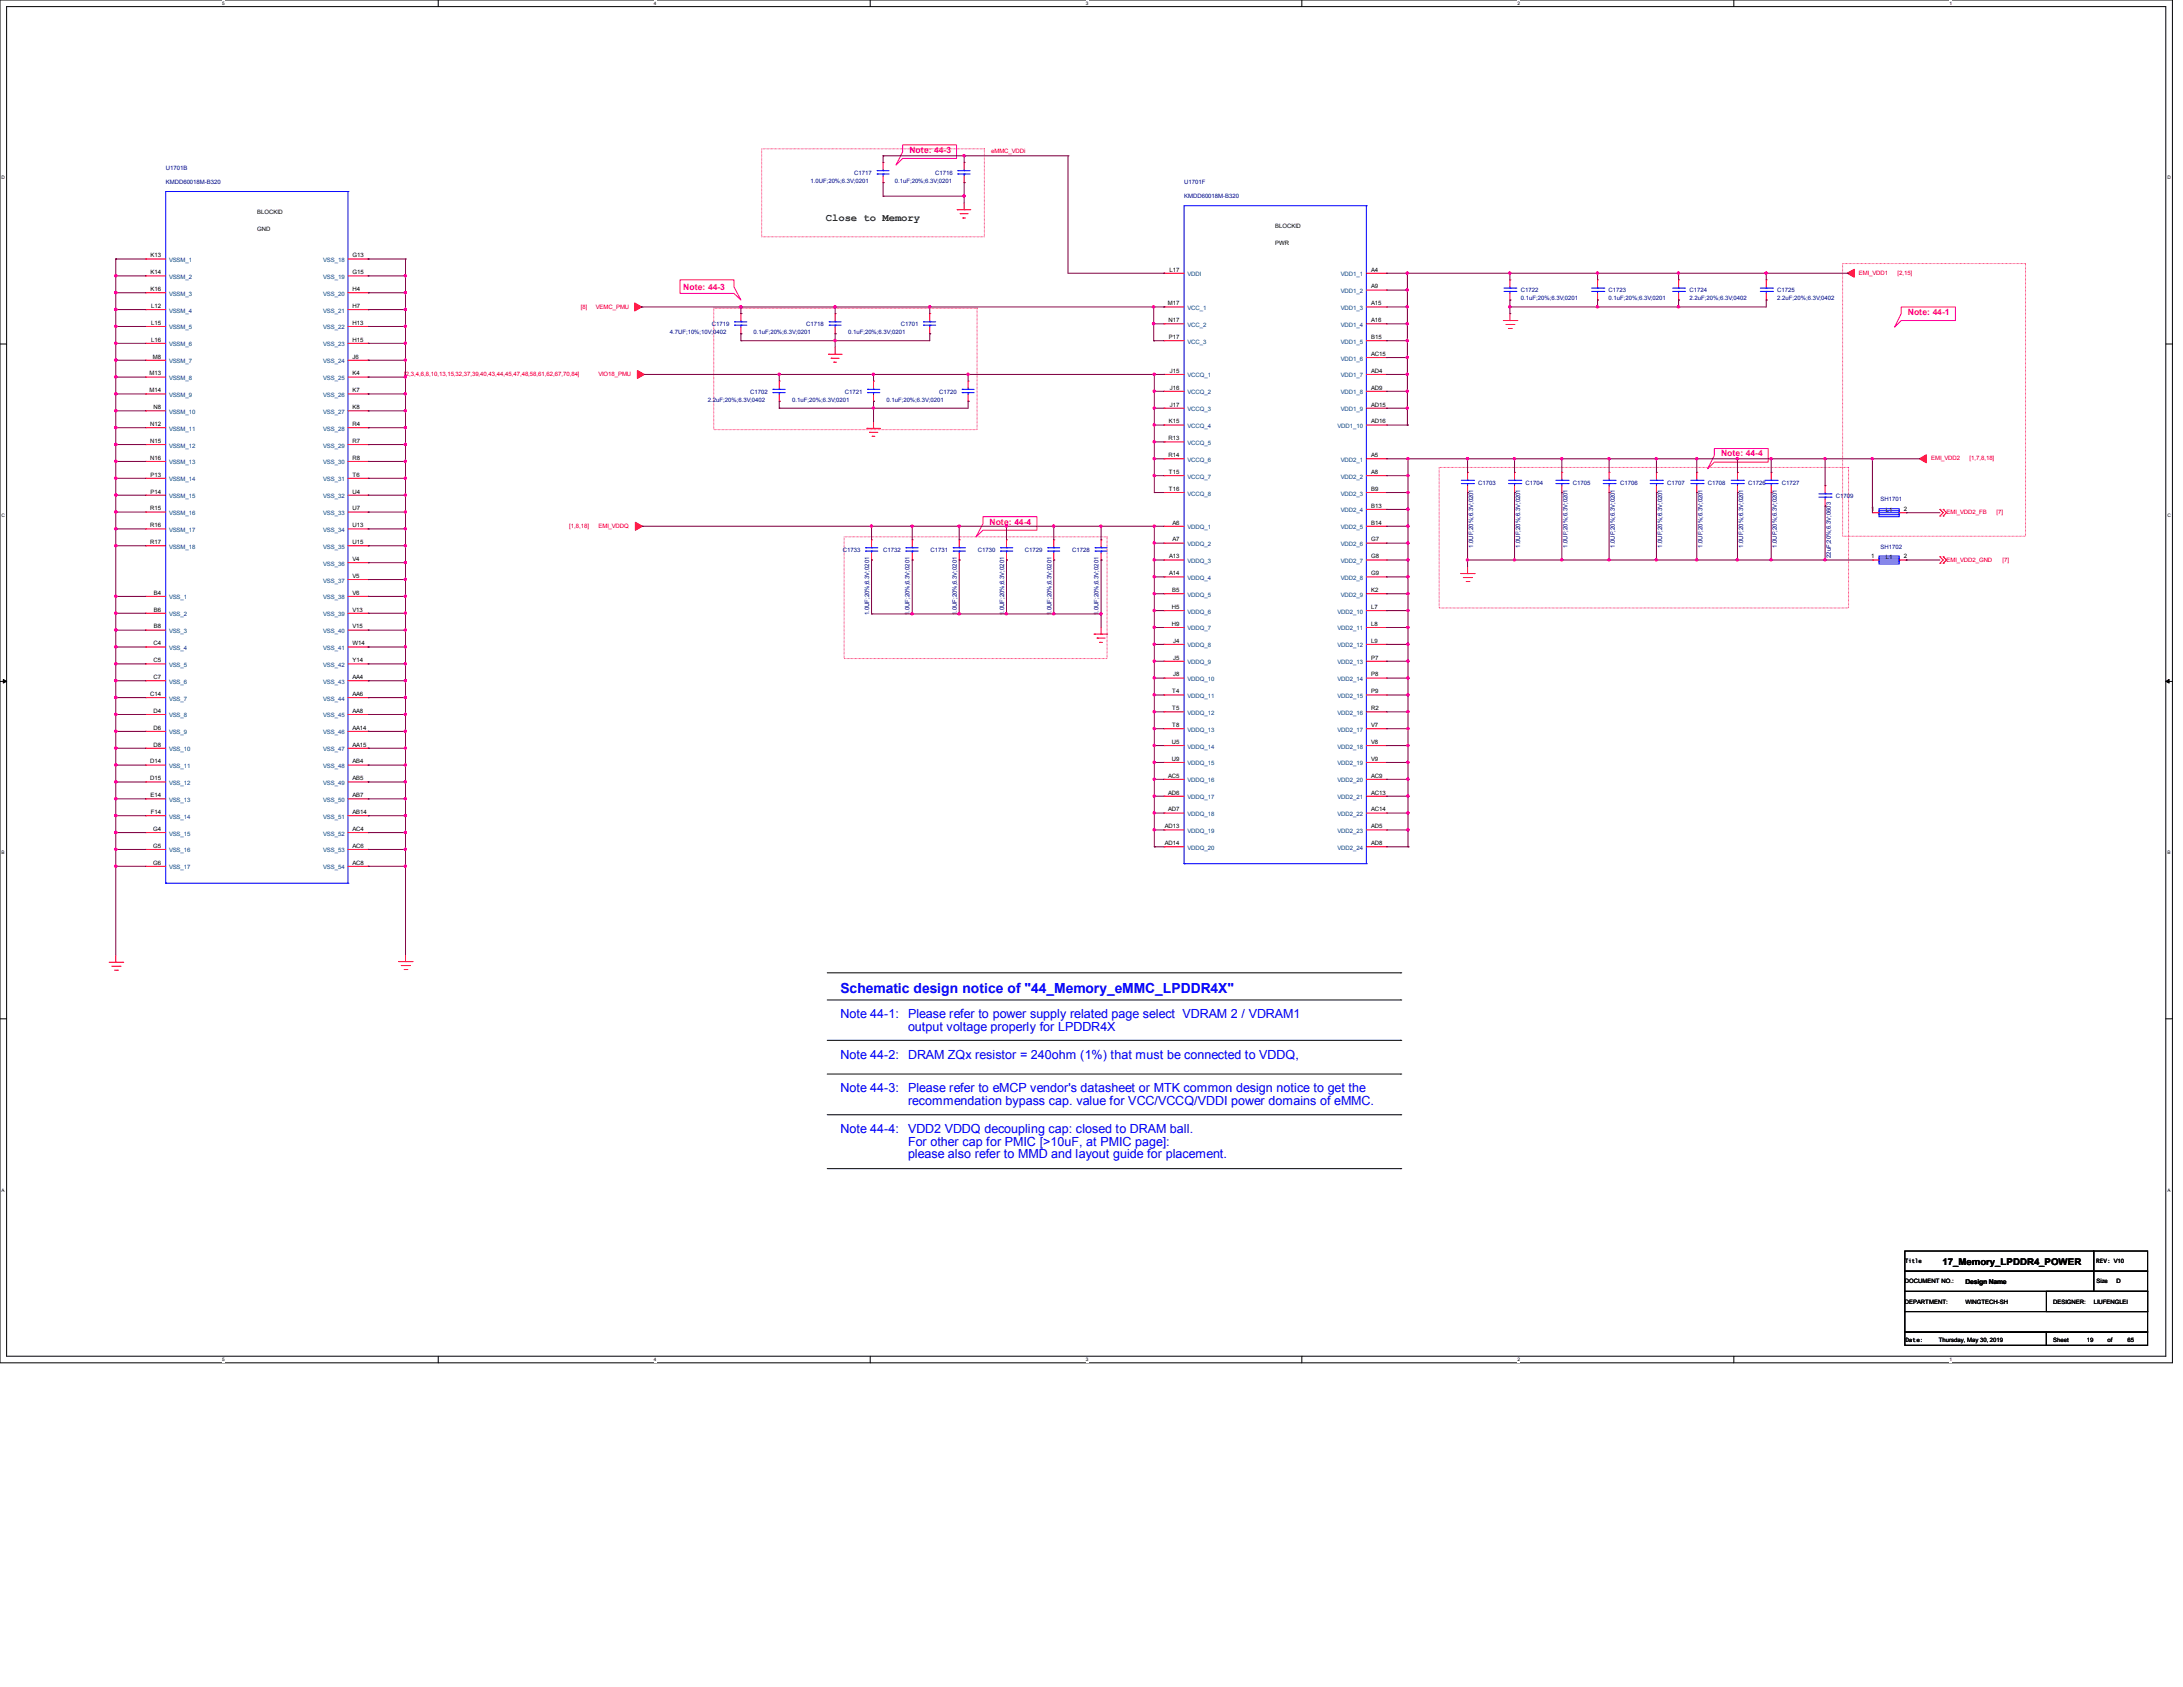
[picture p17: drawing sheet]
<svg xmlns="http://www.w3.org/2000/svg" width="279mm" height="216mm" viewBox="0 0 279 216" stroke-linecap="round" stroke-linejoin="round" font-family="sans-serif">
<defs><g id="words">
<text font-size="1.8" fill="#00f" x="107.6" y="127">Schematic design notice of &quot;44_Memory_eMMC_LPDDR4X&quot;</text>
<g font-size="1.6" fill="#00f">
<text x="107.6" y="130.3">Note 44-1:</text>
<text x="116.2" y="131.9">output voltage properly for LPDDR4X</text>
<text x="116.2" y="130.3">Please refer to power supply related page select VDRAM 2 / VDRAM1</text>
<text x="107.6" y="135.5">Note 44-2:</text>
<text x="116.2" y="135.5">DRAM ZQx resistor = 240ohm (1%) that must be connected to VDDQ,</text>
<text x="107.6" y="139.8">Note 44-3:</text>
<text x="116.2" y="139.8">Please refer to eMCP vendor's datasheet or MTK common design notice to get the</text>
<text x="116.2" y="141.4">recommendation bypass cap. value for VCC/VCCQ/VDDI power domains of eMMC.</text>
<text x="107.6" y="144.9">Note 44-4:</text>
<text x="116.2" y="144.9">VDD2 VDDQ decoupling cap: closed to DRAM ball.</text>
<text x="116.2" y="146.6">For other cap for PMIC [&gt;10uF, at PMIC page]:</text>
<text x="116.2" y="148.3">please also refer to MMD and layout guide for placement.</text>
</g>
<text font-size="1.4" fill="#008000" x="105.7" y="28.3">Close to Memory</text>
<text font-size="1.2" x="248.6" y="161.9">17_Memory_LPDDR4_POWER</text>
<g font-size="1.1" fill="#ff0080">
<text x="116.4" y="19.6">Note: 44-3</text>
<text x="87.4" y="37.2">Note: 44-3</text>
<text x="244.2" y="40.3">Note: 44-1</text>
<text x="220.3" y="58.4">Note: 44-4</text>
<text x="126.6" y="67.1">Note: 44-4</text>
</g>
<g font-size=".8" fill="#000080">
<text x="21.2" y="21.8">U1701B</text>
<text x="21.2" y="23.5">KMDD60018M-B320</text>
<text x="103.7" y="23.4">1.0UF;20%;6.3V;0201</text>
<text x="109.3" y="22.4">C1717</text>
<text x="114.5" y="23.4">0.1uF;20%;6.3V;0201</text>
<text x="119.7" y="22.4">C1716</text>
<text x="151.6" y="23.6">U1701F</text>
<text x="151.6" y="25.3">KMDD60018M-B320</text>
<text x="91.1" y="41.7">C1719</text>
<text x="103.2" y="41.7">C1718</text>
<text x="115.3" y="41.7">C1701</text>
<text x="194.7" y="37.4">C1722</text>
<text x="194.7" y="38.4">0.1uF;20%;6.3V;0201</text>
<text x="205.9" y="37.4">C1723</text>
<text x="205.9" y="38.4">0.1uF;20%;6.3V;0201</text>
<text x="216.3" y="37.4">C1724</text>
<text x="216.3" y="38.4">2.2uF;20%;6.3V;0402</text>
<text x="227.5" y="37.4">C1725</text>
<text x="227.5" y="38.4">2.2uF;20%;6.3V;0402</text>
<text x="85.7" y="42.8">4.7UF;10%;10V;0402</text>
<text x="96.4" y="42.8">0.1uF;20%;6.3V;0201</text>
<text x="108.5" y="42.8">0.1uF;20%;6.3V;0201</text>
<text x="90.6" y="51.4">2.2uF;20%;6.3V;0402</text>
<text x="96" y="50.4">C1702</text>
<text x="101.4" y="51.4">0.1uF;20%;6.3V;0201</text>
<text x="108.1" y="50.4">C1721</text>
<text x="113.5" y="51.4">0.1uF;20%;6.3V;0201</text>
<text x="120.2" y="50.4">C1720</text>
<text x="189.2" y="62">C1703</text>
<text x="195.3" y="62">C1704</text>
<text x="201.3" y="62">C1705</text>
<text x="207.4" y="62">C1706</text>
<text x="213.4" y="62">C1707</text>
<text x="218.6" y="62">C1708</text>
<text x="223.7" y="62">C1726</text>
<text x="228.1" y="62">C1727</text>
<text x="235" y="63.8">C1709</text>
<text x="240.7" y="64.2">SH1701</text>
<text x="107.9" y="70.7">C1733</text>
<text x="113" y="70.7">C1732</text>
<text x="119.1" y="70.7">C1731</text>
<text x="125.1" y="70.7">C1730</text>
<text x="131.2" y="70.7">C1729</text>
<text x="137.2" y="70.7">C1728</text>
<text x="188.6" y="70.1" transform="rotate(-90 188.6 70.1)">1.0UF;20%;6.3V;0201</text>
<text x="194.6" y="70.1" transform="rotate(-90 194.6 70.1)">1.0UF;20%;6.3V;0201</text>
<text x="200.6" y="70.1" transform="rotate(-90 200.6 70.1)">1.0UF;20%;6.3V;0201</text>
<text x="206.7" y="70.1" transform="rotate(-90 206.7 70.1)">1.0UF;20%;6.3V;0201</text>
<text x="212.7" y="70.1" transform="rotate(-90 212.7 70.1)">1.0UF;20%;6.3V;0201</text>
<text x="217.9" y="70.1" transform="rotate(-90 217.9 70.1)">1.0UF;20%;6.3V;0201</text>
<text x="223.1" y="70.1" transform="rotate(-90 223.1 70.1)">1.0UF;20%;6.3V;0201</text>
<text x="227.4" y="70.1" transform="rotate(-90 227.4 70.1)">1.0UF;20%;6.3V;0201</text>
<text x="234.3" y="71.4" transform="rotate(-90 234.3 71.4)">22uF;20%;6.3V;0603</text>
<text x="240.7" y="70.2">SH1702</text>
<text x="111.3" y="78.7" transform="rotate(-90 111.3 78.7)">1.0UF;20%;6.3V;0201</text>
<text x="116.4" y="78.7" transform="rotate(-90 116.4 78.7)">1.0UF;20%;6.3V;0201</text>
<text x="122.5" y="78.7" transform="rotate(-90 122.5 78.7)">1.0UF;20%;6.3V;0201</text>
<text x="128.5" y="78.7" transform="rotate(-90 128.5 78.7)">1.0UF;20%;6.3V;0201</text>
<text x="134.6" y="78.7" transform="rotate(-90 134.6 78.7)">1.0UF;20%;6.3V;0201</text>
<text x="140.6" y="78.7" transform="rotate(-90 140.6 78.7)">1.0UF;20%;6.3V;0201</text>
</g>
<g font-size=".8" fill="#f00">
<text x="126.8" y="19.6">eMMC_VDDi</text>
<text x="237.9" y="35.2">EMI_VDD1</text>
<text x="242.8" y="35.2">[2,15]</text>
<text x="74.3" y="39.5">[8]</text>
<text x="76.2" y="39.5">VEMC_PMU</text>
<text x="51.7" y="48.1">[2,3,4,6,8,10,13,15,32,37,39,40,43,44,45,47,48,58,61,62,67,70,84]</text>
<text x="76.6" y="48.1">VIO18_PMU</text>
<text x="247.2" y="58.9">EMI_VDD2</text>
<text x="252.1" y="58.9">[1,7,8,18]</text>
<text x="249.1" y="65.8">EMI_VDD2_FB</text>
<text x="255.5" y="65.8">[7]</text>
<text x="72.9" y="67.6">[1,8,18]</text>
<text x="76.6" y="67.6">EMI_VDDQ</text>
<text x="249.1" y="71.9">EMI_VDD2_GND</text>
<text x="256.3" y="71.9">[7]</text>
</g>
<g font-size=".8">
<text x="32.9" y="29.5">GND</text>
<text x="32.9" y="27.4">BLOCKID</text>
<text x="163.2" y="29.2">BLOCKID</text>
<text x="19.3" y="32.9">K13</text>
<text x="19.3" y="35.1">K14</text>
<text x="45.1" y="32.9">G13</text>
<text x="45.1" y="35.1">G15</text>
<text x="149.7" y="34.8">L17</text>
<text x="163.2" y="31.4">PWR</text>
<text x="175.5" y="34.8">A4</text>
<text x="19.3" y="37.3">K16</text>
<text x="19.3" y="39.4">L12</text>
<text x="19.3" y="41.6">L15</text>
<text x="45.1" y="37.3">H4</text>
<text x="45.1" y="39.4">H7</text>
<text x="45.1" y="41.6">H13</text>
<text x="149.5" y="39.1">M17</text>
<text x="149.6" y="41.2">N17</text>
<text x="175.5" y="36.9">A9</text>
<text x="175.5" y="39.1">A15</text>
<text x="175.5" y="41.2">A16</text>
<text x="19.3" y="43.7">L16</text>
<text x="19.6" y="45.9">M8</text>
<text x="45.1" y="43.7">H15</text>
<text x="45.1" y="45.9">J6</text>
<text x="149.6" y="43.4">P17</text>
<text x="149.7" y="47.7">J15</text>
<text x="175.5" y="43.4">B15</text>
<text x="175.5" y="45.6">AC15</text>
<text x="175.5" y="47.7">AD4</text>
<text x="19.1" y="48">M13</text>
<text x="19.1" y="50.2">M14</text>
<text x="19.6" y="52.4">N8</text>
<text x="45.1" y="48">K4</text>
<text x="45.1" y="50.2">K7</text>
<text x="45.1" y="52.4">K8</text>
<text x="149.7" y="49.9">J16</text>
<text x="149.7" y="52">J17</text>
<text x="175.5" y="49.9">AD9</text>
<text x="175.5" y="52">AD15</text>
<text x="19.2" y="54.5">N12</text>
<text x="19.2" y="56.7">N15</text>
<text x="19.2" y="58.8">N16</text>
<text x="45.1" y="54.5">R4</text>
<text x="45.1" y="56.7">R7</text>
<text x="45.1" y="58.8">R8</text>
<text x="149.6" y="56.3">R13</text>
<text x="149.6" y="58.5">R14</text>
<text x="149.6" y="54.2">K15</text>
<text x="175.5" y="54.2">AD16</text>
<text x="175.5" y="58.5">A5</text>
<text x="19.2" y="65.3">R15</text>
<text x="19.3" y="61">P13</text>
<text x="19.3" y="63.2">P14</text>
<text x="45.1" y="61">T6</text>
<text x="45.1" y="63.2">U4</text>
<text x="45.1" y="65.3">U7</text>
<text x="149.6" y="60.7">T15</text>
<text x="149.6" y="62.8">T16</text>
<text x="175.5" y="60.7">A8</text>
<text x="175.5" y="62.8">B9</text>
<text x="175.5" y="65">B13</text>
<text x="239.5" y="65.4">1</text>
<text x="241.4" y="65.5">L1</text>
<text x="243.7" y="65.4">2</text>
<text x="19.2" y="67.5">R16</text>
<text x="19.2" y="69.6">R17</text>
<text x="45.1" y="67.5">U13</text>
<text x="45.1" y="69.6">U15</text>
<text x="45.1" y="71.8">V4</text>
<text x="149.7" y="71.5">A13</text>
<text x="150.1" y="67.1">A6</text>
<text x="150.1" y="69.3">A7</text>
<text x="175.5" y="67.1">B14</text>
<text x="175.5" y="69.3">G7</text>
<text x="175.5" y="71.5">G8</text>
<text x="239.5" y="71.5">1</text>
<text x="241.4" y="71.5">L1</text>
<text x="243.7" y="71.5">2</text>
<text x="19.7" y="76.1">B4</text>
<text x="45.1" y="74">V5</text>
<text x="45.1" y="76.1">V6</text>
<text x="149.7" y="73.6">A14</text>
<text x="150" y="77.9">H5</text>
<text x="150" y="75.8">B5</text>
<text x="175.5" y="73.6">G9</text>
<text x="175.5" y="75.8">K2</text>
<text x="175.5" y="77.9">L7</text>
<text x="19.6" y="82.6">C4</text>
<text x="19.7" y="78.3">B6</text>
<text x="19.7" y="80.4">B8</text>
<text x="45.1" y="78.3">V13</text>
<text x="45.1" y="80.4">V15</text>
<text x="45.1" y="82.6">W14</text>
<text x="150" y="80.1">H9</text>
<text x="150.2" y="82.3">J4</text>
<text x="175.5" y="80.1">L8</text>
<text x="175.5" y="82.3">L9</text>
<text x="19.2" y="89.1">C14</text>
<text x="19.6" y="84.8">C5</text>
<text x="19.6" y="86.9">C7</text>
<text x="45.1" y="84.8">Y14</text>
<text x="45.1" y="86.9">AA4</text>
<text x="45.1" y="89.1">AA6</text>
<text x="150" y="88.7">T4</text>
<text x="150.2" y="84.4">J5</text>
<text x="150.2" y="86.6">J8</text>
<text x="175.5" y="84.4">P7</text>
<text x="175.5" y="86.6">P8</text>
<text x="175.5" y="88.7">P9</text>
<text x="19.6" y="91.2">D4</text>
<text x="19.6" y="93.4">D6</text>
<text x="19.6" y="95.5">D8</text>
<text x="45.1" y="91.2">AA8</text>
<text x="45.1" y="93.4">AA14</text>
<text x="45.1" y="95.5">AA15</text>
<text x="150" y="95.2">U5</text>
<text x="150" y="90.9">T5</text>
<text x="150" y="93">T8</text>
<text x="175.5" y="90.9">R2</text>
<text x="175.5" y="93">V7</text>
<text x="175.5" y="95.2">V8</text>
<text x="19.2" y="97.7">D14</text>
<text x="19.2" y="99.9">D15</text>
<text x="45.1" y="97.7">AB4</text>
<text x="45.1" y="99.9">AB5</text>
<text x="149.5" y="99.5">AC5</text>
<text x="149.5" y="101.7">AD6</text>
<text x="150" y="97.4">U9</text>
<text x="175.5" y="97.4">V9</text>
<text x="175.5" y="99.5">AC9</text>
<text x="175.5" y="101.7">AC13</text>
<text x="19.3" y="102">E14</text>
<text x="19.3" y="104.2">F14</text>
<text x="19.6" y="106.3">G4</text>
<text x="45.1" y="102">AB7</text>
<text x="45.1" y="104.2">AB14</text>
<text x="45.1" y="106.3">AC4</text>
<text x="149.1" y="106">AD13</text>
<text x="149.5" y="103.8">AD7</text>
<text x="175.5" y="103.8">AC14</text>
<text x="175.5" y="106">AD5</text>
<text x="19.6" y="108.5">G5</text>
<text x="19.6" y="110.7">G6</text>
<text x="45.1" y="108.5">AC6</text>
<text x="45.1" y="110.7">AC8</text>
<text x="149.1" y="108.2">AD14</text>
<text x="175.5" y="108.2">AD8</text>
<text x="243.8" y="161.7">Title</text>
<text x="268.3" y="161.7">REV: V10</text>
<text x="243.8" y="164.3">DOCUMENT NO.:</text>
<text x="243.8" y="166.9">DEPARTMENT:</text>
<text x="251.6" y="166.9">WINGTECH-SH</text>
<text x="251.6" y="164.3">Design Name</text>
<text x="262.8" y="166.9">DESIGNER:</text>
<text x="268" y="166.9">LIUFENGLEI</text>
<text x="268.3" y="164.3">Size</text>
<text x="270.9" y="164.3">D</text>
<text x="243.9" y="171.7">Date:</text>
<text x="248.1" y="171.7">Thursday, May 30, 2019</text>
<text x="262.8" y="171.7">Sheet</text>
<text x="267.1" y="171.7">19</text>
<text x="269.7" y="171.7">of</text>
<text x="272.3" y="171.7">65</text>
</g>
<g font-size=".8" fill="#004080">
<text x="21.6" y="33.5">VSSM_1</text>
<text x="21.6" y="35.7">VSSM_2</text>
<text x="41.4" y="33.5">VSS_18</text>
<text x="41.4" y="35.7">VSS_19</text>
<text x="152" y="35.3">VDDI</text>
<text x="171.6" y="35.3">VDD1_1</text>
<text x="21.6" y="37.8">VSSM_3</text>
<text x="21.6" y="40">VSSM_4</text>
<text x="41.4" y="37.8">VSS_20</text>
<text x="41.4" y="40">VSS_21</text>
<text x="152" y="39.7">VCC_1</text>
<text x="152" y="41.8">VCC_2</text>
<text x="171.6" y="37.5">VDD1_2</text>
<text x="171.6" y="39.7">VDD1_3</text>
<text x="171.6" y="41.8">VDD1_4</text>
<text x="21.6" y="42.2">VSSM_5</text>
<text x="21.6" y="44.3">VSSM_6</text>
<text x="21.6" y="46.5">VSSM_7</text>
<text x="41.4" y="42.2">VSS_22</text>
<text x="41.4" y="44.3">VSS_23</text>
<text x="41.4" y="46.5">VSS_24</text>
<text x="152" y="44">VCC_3</text>
<text x="171.6" y="44">VDD1_5</text>
<text x="171.6" y="46.1">VDD1_6</text>
<text x="21.6" y="48.6">VSSM_8</text>
<text x="21.6" y="50.8">VSSM_9</text>
<text x="21.6" y="53">VSSM_10</text>
<text x="41.4" y="48.6">VSS_25</text>
<text x="41.4" y="50.8">VSS_26</text>
<text x="41.4" y="53">VSS_27</text>
<text x="152" y="48.3">VCCQ_1</text>
<text x="152" y="50.5">VCCQ_2</text>
<text x="152" y="52.6">VCCQ_3</text>
<text x="171.6" y="48.3">VDD1_7</text>
<text x="171.6" y="50.5">VDD1_8</text>
<text x="171.6" y="52.6">VDD1_9</text>
<text x="21.6" y="55.1">VSSM_11</text>
<text x="21.6" y="57.3">VSSM_12</text>
<text x="21.6" y="59.4">VSSM_13</text>
<text x="41.4" y="55.1">VSS_28</text>
<text x="41.4" y="57.3">VSS_29</text>
<text x="41.4" y="59.4">VSS_30</text>
<text x="152" y="54.8">VCCQ_4</text>
<text x="152" y="56.9">VCCQ_5</text>
<text x="152" y="59.1">VCCQ_6</text>
<text x="171.2" y="54.8">VDD1_10</text>
<text x="171.6" y="59.1">VDD2_1</text>
<text x="21.6" y="61.6">VSSM_14</text>
<text x="21.6" y="63.8">VSSM_15</text>
<text x="21.6" y="65.9">VSSM_16</text>
<text x="41.4" y="61.6">VSS_31</text>
<text x="41.4" y="63.8">VSS_32</text>
<text x="41.4" y="65.9">VSS_33</text>
<text x="152" y="61.3">VCCQ_7</text>
<text x="152" y="63.4">VCCQ_8</text>
<text x="171.6" y="61.3">VDD2_2</text>
<text x="171.6" y="63.4">VDD2_3</text>
<text x="171.6" y="65.6">VDD2_4</text>
<text x="21.6" y="68.1">VSSM_17</text>
<text x="21.6" y="70.2">VSSM_18</text>
<text x="41.4" y="68.1">VSS_34</text>
<text x="41.4" y="70.2">VSS_35</text>
<text x="152" y="67.7">VDDQ_1</text>
<text x="152" y="69.9">VDDQ_2</text>
<text x="171.6" y="67.7">VDD2_5</text>
<text x="171.6" y="69.9">VDD2_6</text>
<text x="21.6" y="76.7">VSS_1</text>
<text x="41.4" y="72.4">VSS_36</text>
<text x="41.4" y="74.5">VSS_37</text>
<text x="41.4" y="76.7">VSS_38</text>
<text x="152" y="72.1">VDDQ_3</text>
<text x="152" y="74.2">VDDQ_4</text>
<text x="152" y="76.4">VDDQ_5</text>
<text x="171.6" y="72.1">VDD2_7</text>
<text x="171.6" y="74.2">VDD2_8</text>
<text x="171.6" y="76.4">VDD2_9</text>
<text x="21.6" y="78.9">VSS_2</text>
<text x="21.6" y="81">VSS_3</text>
<text x="21.6" y="83.2">VSS_4</text>
<text x="41.4" y="78.9">VSS_39</text>
<text x="41.4" y="81">VSS_40</text>
<text x="41.4" y="83.2">VSS_41</text>
<text x="152" y="78.5">VDDQ_6</text>
<text x="152" y="80.7">VDDQ_7</text>
<text x="152" y="82.8">VDDQ_8</text>
<text x="171.2" y="78.5">VDD2_10</text>
<text x="171.2" y="80.7">VDD2_11</text>
<text x="171.2" y="82.8">VDD2_12</text>
<text x="21.6" y="85.3">VSS_5</text>
<text x="21.6" y="87.5">VSS_6</text>
<text x="21.6" y="89.7">VSS_7</text>
<text x="41.4" y="85.3">VSS_42</text>
<text x="41.4" y="87.5">VSS_43</text>
<text x="41.4" y="89.7">VSS_44</text>
<text x="152" y="85">VDDQ_9</text>
<text x="152" y="87.2">VDDQ_10</text>
<text x="152" y="89.3">VDDQ_11</text>
<text x="171.2" y="85">VDD2_13</text>
<text x="171.2" y="87.2">VDD2_14</text>
<text x="171.2" y="89.3">VDD2_15</text>
<text x="21.6" y="91.8">VSS_8</text>
<text x="21.6" y="94">VSS_9</text>
<text x="41.4" y="91.8">VSS_45</text>
<text x="41.4" y="94">VSS_46</text>
<text x="152" y="91.5">VDDQ_12</text>
<text x="152" y="93.6">VDDQ_13</text>
<text x="152" y="95.8">VDDQ_14</text>
<text x="171.2" y="91.5">VDD2_16</text>
<text x="171.2" y="93.6">VDD2_17</text>
<text x="171.2" y="95.8">VDD2_18</text>
<text x="21.6" y="96.1">VSS_10</text>
<text x="21.6" y="98.3">VSS_11</text>
<text x="21.6" y="100.5">VSS_12</text>
<text x="41.4" y="96.1">VSS_47</text>
<text x="41.4" y="98.3">VSS_48</text>
<text x="41.4" y="100.5">VSS_49</text>
<text x="152" y="98">VDDQ_15</text>
<text x="152" y="100.1">VDDQ_16</text>
<text x="171.2" y="98">VDD2_19</text>
<text x="171.2" y="100.1">VDD2_20</text>
<text x="21.6" y="102.6">VSS_13</text>
<text x="21.6" y="104.8">VSS_14</text>
<text x="21.6" y="106.9">VSS_15</text>
<text x="41.4" y="102.6">VSS_50</text>
<text x="41.4" y="104.8">VSS_51</text>
<text x="41.4" y="106.9">VSS_52</text>
<text x="152" y="102.3">VDDQ_17</text>
<text x="152" y="104.4">VDDQ_18</text>
<text x="152" y="106.6">VDDQ_19</text>
<text x="171.2" y="102.3">VDD2_21</text>
<text x="171.2" y="104.4">VDD2_22</text>
<text x="171.2" y="106.6">VDD2_23</text>
<text x="21.6" y="109.1">VSS_16</text>
<text x="21.6" y="111.3">VSS_17</text>
<text x="41.4" y="109.1">VSS_53</text>
<text x="41.4" y="111.3">VSS_54</text>
<text x="152" y="108.8">VDDQ_20</text>
<text x="171.2" y="108.8">VDD2_24</text>
</g>
<g font-size=".6">
<text x="28.4" y=".6">5</text>
<text x="83.7" y=".6">4</text>
<text x="139" y=".6">3</text>
<text x="194.2" y=".6">2</text>
<text x="249.5" y=".6">1</text>
<text x=".2" y="22.9">D</text>
<text x="277.4" y="22.9">D</text>
<text x=".2" y="66.1">C</text>
<text x="277.4" y="66.1">C</text>
<text x=".2" y="109.3">B</text>
<text x="277.4" y="109.3">B</text>
<text x=".2" y="152.5">A</text>
<text x="277.4" y="152.5">A</text>
<text x="28.4" y="174.2">5</text>
<text x="83.7" y="174.2">4</text>
<text x="139" y="174.2">3</text>
<text x="194.2" y="174.2">2</text>
<text x="249.5" y="174.2">1</text>
</g>
</g></defs>
<path d="M0 0h278v174.4h-278zM.8 .8h276.4v172.8h-276.4z" fill="none" stroke="#000" stroke-width=".13"/>
<g fill="#fff">
<path d="M28.4 .1h.3v.7h-.3z"/>
<path d="M28.4 173.7h.3v.6h-.3z"/>
</g>
<path d="M56.1 0v.8M56.1 173.6v.8" fill="none" stroke="#000" stroke-width=".13"/>
<g fill="#fff">
<path d="M83.7 .1h.3v.7h-.3z"/>
<path d="M83.7 173.7h.3v.6h-.3z"/>
</g>
<path d="M111.4 0v.8M111.4 173.6v.8" fill="none" stroke="#000" stroke-width=".13"/>
<g fill="#fff">
<path d="M139 .1h.3v.7h-.3z"/>
<path d="M139 173.7h.3v.6h-.3z"/>
</g>
<path d="M166.6 0v.8M166.6 173.6v.8" fill="none" stroke="#000" stroke-width=".13"/>
<g fill="#fff">
<path d="M194.2 .1h.3v.7h-.3z"/>
<path d="M194.2 173.7h.3v.6h-.3z"/>
</g>
<path d="M221.9 0v.8M221.9 173.6v.8" fill="none" stroke="#000" stroke-width=".13"/>
<g fill="#fff">
<path d="M249.5 .1h.3v.7h-.3z"/>
<path d="M249.5 173.7h.3v.6h-.3z"/>
<path d="M.2 22.4h.4v.7h-.4z"/>
<path d="M277.4 22.4h.4v.7h-.4z"/>
<path d="M.2 65.6h.4v.7h-.4z"/>
<path d="M277.4 65.6h.4v.7h-.4z"/>
</g>
<path d="M0 44h.8M277.2 44h.8" fill="none" stroke="#000" stroke-width=".13"/>
<g fill="#fff">
<path d="M.2 108.8h.4v.7h-.4z"/>
<path d="M277.4 108.8h.4v.7h-.4z"/>
</g>
<path d="M0 87.2h.8M277.2 87.2h.8" fill="none" stroke="#000" stroke-width=".13"/>
<path d="M.4 87l.4 .2-.4 .2zM277.2 87.2l.4-.2v.4z" fill="#000" stroke="#000" stroke-width=".13"/>
<g fill="#fff">
<path d="M.2 152h.4v.7h-.4z"/>
<path d="M277.4 152h.4v.7h-.4z"/>
</g>
<g fill="none" stroke="#000" stroke-width=".13">
<path d="M0 130.4h.8M105.9 124.5h73.4M105.9 128h73.4M105.9 133.1h73.4M105.9 137.5h73.4M179.3 124.5h.1M179.3 128h.1M179.3 133.1h.1M179.3 137.5h.1M277.2 130.4h.8M105.9 142.7h73.4M105.9 149.6h73.4"/>
<path d="M179.3 142.7h.1M179.3 149.6h.1M243.8 167.9h31.1v2.6h-31.1zM243.8 165.3h31.1v2.6h-31.1zM243.8 160.1h24.2v2.6h-24.2zM243.8 162.7h24.2v2.6h-24.2zM243.8 170.5h18.1v1.7h-18.1zM261.9 170.5h13v1.7h-13zM261.9 165.3h13v2.6h-13zM268 160.1h6.9v2.6h-6.9zM268 162.7h6.9v2.6h-6.9z"/>
</g>
<path d="M97.5 19h28.5v11.3h-28.5zM115.5 18.5h6.9v1.8h-6.9l-.8 .8 .8-1.7zM87 35.8h6.9v.9l.9 1.7-.9-.9h-6.9zM91.4 39.5h33.7v15.5h-33.7zM235.8 33.7h23.4v34.9h-23.4zM243.3 39.3h7v1.7h-7l-.8 .9 .8-1.8zM184.2 59.8h52.4v18h-52.4zM219.4 57.4h6.9v1.7h-6.9l-.8 .9 .8-1.7zM108 68.7h33.7v15.6h-33.7zM125.8 66.1h6.9v1.8h-6.9l-.9 .8 .9-1.7z" fill="none" stroke="#ff0080" stroke-width=".13"/>
<g fill="none" stroke="#f00" stroke-width=".13">
<path d="M18.6 33.1h2.6M18.6 35.3h2.6M18.6 37.5h2.6M18.6 39.6h2.6M18.6 33.1h.1M18.6 35.3h.1M18.6 37.5h.1M18.6 39.6h.1M44.5 33.1h2.6M44.5 35.3h2.6M44.5 37.5h2.6M44.5 39.6h2.6"/>
<path d="M47.1 33.1h.1M47.1 35.3h.1M47.1 37.5h.1M47.1 39.6h.1M113 20.8h.1M113 23.4h.1M113 20.8v.9M113 22.5v.9M122.5 26.8h.1M122.5 26.8h1.7M122.9 27.3h.1M122.9 27.3h1"/>
<path d="M123.2 27.9h.4M123.2 27.9h.1M123.4 26.8h.1M123.4 20.8h.1M123.4 23.4h.1M123.4 20.8v.9M123.4 22.5v.9M123.4 26v.8M149 35h.1M149 39.3h.1M149 35h2.6M149 39.3h2.6"/>
<path d="M174.9 35h2.6M174.9 39.3h2.6M174.9 37.1h2.6M177.5 35h.1M177.5 37.1h.1M177.5 39.3h.1M193.3 35.8h.1M193.3 38.4h.1M193.3 35.8v.9M193.3 37.5v.9M204.5 35.8h.1M204.5 38.4h.1"/>
<path d="M204.5 35.8v.9M204.5 37.5v.9M214.8 35.8h.1M214.8 38.4h.1M214.8 35.8v.9M214.8 37.5v.9M226.1 35.8h.1M226.1 38.4h.1M226.1 35.8v.9M226.1 37.5v.9M18.6 41.8h2.6M18.6 43.9h2.6"/>
<path d="M18.6 46.1h2.6M18.6 48.3h2.6M18.6 50.4h2.6M18.6 52.6h2.6M18.6 54.7h2.6M18.6 56.9h2.6M18.6 59.1h2.6M18.6 41.8h.1M18.6 43.9h.1M18.6 46.1h.1M18.6 48.3h.1M18.6 50.4h.1"/>
<path d="M18.6 52.6h.1M18.6 54.7h.1M18.6 56.9h.1M18.6 59.1h.1M44.5 41.8h2.6M44.5 43.9h2.6M44.5 46.1h2.6M44.5 48.3h2.6M44.5 50.4h2.6M44.5 52.6h2.6M44.5 54.7h2.6M44.5 56.9h2.6"/>
<path d="M44.5 59.1h2.6M47.1 41.8h.1M47.1 43.9h.1M47.1 46.1h.1M47.1 48.3h.1M47.1 50.4h.1M47.1 52.6h.1M47.1 54.7h.1M47.1 56.9h.1M47.1 59.1h.1M94.8 40.1h.1M94.8 42.7h.1"/>
<path d="M94.8 40.1v.9M94.8 41.9v.8M99.7 48.8h.1M99.7 51.4h.1M99.7 48.8v.9M99.7 50.5v.9M106 45.3h1.8M106 45.3h.1M106.4 45.8h.1M106.4 45.8h1M106.7 46.4h.1M106.7 46.4h.4"/>
<path d="M106.9 45.3h.1M106.9 40.1h.1M106.9 42.7h.1M106.9 40.1v.9M106.9 41.9v.8M106.9 44.4v.9M111 54.8h.1M111 54.8h1.7M111.3 55.3h.1M111.3 55.3h1.1M111.6 55.8h.4M111.6 55.8h.1"/>
<path d="M111.8 54.8h.1M111.8 48.8h.1M111.8 51.4h.1M111.8 48.8v.9M111.8 50.5v.9M111.8 54v.8M119 40.1h.1M119 42.7h.1M119 40.1v.9M119 41.9v.8M123.9 48.8h.1M123.9 51.4h.1"/>
<path d="M123.9 48.8v.9M123.9 50.5v.9M149 41.4h.1M149 43.6h.1M149 47.9h.1M149 50.1h.1M149 52.2h.1M149 54.4h.1M149 56.6h.1M149 58.7h.1M149 41.4h2.6M149 43.6h2.6"/>
<path d="M149 47.9h2.6M149 50.1h2.6M149 52.2h2.6M149 54.4h2.6M149 56.6h2.6M149 58.7h2.6M174.9 41.4h2.6M174.9 43.6h2.6M174.9 47.9h2.6M174.9 50.1h2.6M174.9 52.2h2.6M174.9 54.4h2.6"/>
<path d="M174.9 58.7h2.6M174.9 45.8h2.6M177.5 41.4h.1M177.5 43.6h.1M177.5 45.8h.1M177.5 47.9h.1M177.5 50.1h.1M177.5 52.2h.1M177.5 54.4h.1M177.5 58.7h.1M192.4 41h1.7M192.7 41.5h1.1"/>
<path d="M193.1 42h.3M193.3 41h.1M193.3 40.1v.9M193.4 42h.1M193.8 41.5h.1M194.1 41h.1M18.6 61.2h2.6M18.6 63.4h2.6M18.6 65.5h2.6M18.6 67.7h2.6M18.6 69.8h2.6M18.6 76.3h2.6"/>
<path d="M18.6 78.5h2.6M18.6 61.2h.1M18.6 63.4h.1M18.6 65.5h.1M18.6 67.7h.1M18.6 69.8h.1M18.6 76.3h.1M18.6 78.5h.1M44.5 61.2h2.6M44.5 63.4h2.6M44.5 65.5h2.6M44.5 67.7h2.6"/>
<path d="M44.5 69.8h2.6M44.5 76.3h2.6M44.5 78.5h2.6M44.5 72h2.6M44.5 74.2h2.6M47.1 61.2h.1M47.1 63.4h.1M47.1 65.5h.1M47.1 67.7h.1M47.1 69.8h.1M47.1 72h.1M47.1 74.2h.1"/>
<path d="M47.1 76.3h.1M47.1 78.5h.1M111.5 69.1h.1M111.5 71.7h.1M111.5 69.1v.8M111.5 70.8v.9M116.8 69.1h.1M116.8 71.7h.1M116.8 69.1v.8M116.8 70.8v.9M122.8 69.1h.1M122.8 71.7h.1"/>
<path d="M122.8 69.1v.8M122.8 70.8v.9M128.8 69.1h.1M128.8 71.7h.1M128.8 69.1v.8M128.8 70.8v.9M134.9 69.1h.1M134.9 71.7h.1M134.9 69.1v.8M134.9 70.8v.9M140.9 69.1h.1M140.9 71.7h.1"/>
<path d="M140.9 69.1v.8M140.9 70.8v.9M149 60.9h.1M149 63h.1M149 67.4h.1M149 69.5h.1M149 71.7h.1M149 73.8h.1M149 76h.1M149 78.1h.1M149 60.9h2.6M149 63h2.6"/>
<path d="M149 67.4h2.6M149 69.5h2.6M149 71.7h2.6M149 73.8h2.6M149 76h2.6M149 78.1h2.6M174.9 60.9h2.6M174.9 63h2.6M174.9 67.4h2.6M174.9 69.5h2.6M174.9 71.7h2.6M174.9 73.8h2.6"/>
<path d="M174.9 76h2.6M174.9 78.1h2.6M174.9 65.2h2.6M177.5 60.9h.1M177.5 63h.1M177.5 65.2h.1M177.5 67.4h.1M177.5 69.5h.1M177.5 71.7h.1M177.5 73.8h.1M177.5 76h.1M177.5 78.1h.1"/>
<path d="M186.9 73.4h1.8M187.3 73.9h1M187.7 74.4h.3M187.8 73.4h.1M187.8 60.5h.1M187.8 63h.1M187.8 60.5v.8M187.8 62.1v.9M187.8 72.5v.9M188 74.4h.1M188.3 73.9h.1M188.7 73.4h.1"/>
<path d="M193.8 60.5h.1M193.8 63h.1M193.8 60.5v.8M193.8 62.1v.9M199.9 60.5h.1M199.9 63h.1M199.9 60.5v.8M199.9 62.1v.9M206 60.5h.1M206 63h.1M206 60.5v.8M206 62.1v.9"/>
<path d="M212 60.5h.1M212 63h.1M212 60.5v.8M212 62.1v.9M217.2 60.5h.1M217.2 63h.1M217.2 60.5v.8M217.2 62.1v.9M222.4 60.5h.1M222.4 63h.1M222.4 60.5v.8M222.4 62.1v.9"/>
<path d="M226.7 60.5h.1M226.7 63h.1M226.7 60.5v.8M226.7 62.1v.9M233.6 62.1h.1M233.6 64.8h.1M233.6 62.1v.9M233.6 63.9v.9M239.6 65.6h.9M239.6 71.7h.9M239.6 65.6h.1M239.6 71.7h.1"/>
<path d="M243.1 65.6h.9M243.1 71.7h.9M244 65.6h.1M244 71.7h.1M248.3 65.2h.1M248.3 66h.1M248.3 72.1h.1M248.3 71.2h.1M248.3 65.2l.4 .4-.4 .4M248.3 71.2l.4 .5-.4 .4M248.7 65.2h.1M248.7 66h.1"/>
<path d="M248.7 72.1h.1M248.7 71.2h.1M248.7 65.2l.4 .4-.4 .4M248.7 71.2l.4 .5-.4 .4M18.6 80.6h2.6M18.6 82.8h2.6M18.6 85h2.6M18.6 87.1h2.6M18.6 89.3h2.6M18.6 91.4h2.6M18.6 93.6h2.6M18.6 95.8h2.6"/>
<path d="M18.6 97.9h2.6M18.6 80.6h.1M18.6 82.8h.1M18.6 85h.1M18.6 87.1h.1M18.6 89.3h.1M18.6 91.4h.1M18.6 93.6h.1M18.6 95.8h.1M18.6 97.9h.1M44.5 80.6h2.6M44.5 82.8h2.6"/>
<path d="M44.5 85h2.6M44.5 87.1h2.6M44.5 89.3h2.6M44.5 91.4h2.6M44.5 93.6h2.6M44.5 95.8h2.6M44.5 97.9h2.6M47.1 80.6h.1M47.1 82.8h.1M47.1 85h.1M47.1 87.1h.1M47.1 89.3h.1"/>
<path d="M47.1 91.4h.1M47.1 93.6h.1M47.1 95.8h.1M47.1 97.9h.1M140 81.2h.1M140 81.2h1.8M140.4 81.7h.1M140.4 81.7h1M140.8 82.2h.3M140.8 82.2h.1M140.9 81.2h.1M140.9 80.3v.9"/>
<path d="M149 80.3h.1M149 82.5h.1M149 84.6h.1M149 86.8h.1M149 88.9h.1M149 91.1h.1M149 93.3h.1M149 95.4h.1M149 97.6h.1M149 99.7h.1M149 80.3h2.6M149 82.5h2.6"/>
<path d="M149 84.6h2.6M149 86.8h2.6M149 88.9h2.6M149 91.1h2.6M149 93.3h2.6M149 95.4h2.6M149 97.6h2.6M149 99.7h2.6M174.9 80.3h2.6M174.9 82.5h2.6M174.9 84.6h2.6M174.9 86.8h2.6"/>
<path d="M174.9 88.9h2.6M174.9 91.1h2.6M174.9 93.3h2.6M174.9 95.4h2.6M174.9 97.6h2.6M174.9 99.7h2.6M177.5 80.3h.1M177.5 82.5h.1M177.5 84.6h.1M177.5 86.8h.1M177.5 88.9h.1M177.5 91.1h.1"/>
<path d="M177.5 93.3h.1M177.5 95.4h.1M177.5 97.6h.1M177.5 99.7h.1M18.6 100.1h2.6M18.6 102.2h2.6M18.6 104.4h2.6M18.6 106.6h2.6M18.6 108.7h2.6M18.6 110.9h2.6M18.6 100.1h.1M18.6 102.2h.1"/>
<path d="M18.6 104.4h.1M18.6 106.6h.1M18.6 108.7h.1M18.6 110.9h.1M44.5 100.1h2.6M44.5 102.2h2.6M44.5 104.4h2.6M44.5 106.6h2.6M44.5 108.7h2.6M44.5 110.9h2.6M47.1 100.1h.1M47.1 102.2h.1"/>
<path d="M47.1 104.4h.1M47.1 106.6h.1M47.1 108.7h.1M47.1 110.9h.1M149 101.9h.1M149 104.1h.1M149 106.2h.1M149 108.4h.1M149 101.9h2.6M149 104.1h2.6M149 106.2h2.6M149 108.4h2.6"/>
<path d="M174.9 101.9h2.6M174.9 104.1h2.6M174.9 106.2h2.6M174.9 108.4h2.6M177.5 101.9h.1M177.5 104.1h.1M177.5 106.2h.1M177.5 108.4h.1M14 123.1h1.7M14.3 123.7h1.1M14.6 124.2h.4M14.8 123.1h.1"/>
<path d="M14.8 122.3v.8M15 124.2h.1M15.4 123.7h.1M15.7 123.1h.1M51 123.1h1.7M51.4 123.6h1M51.7 124.1h.4M51.9 123.1h.1M51.9 122.2v.9M52.1 124.1h.1M52.4 123.6h.1M52.7 123.1h.1"/>
</g>
<g fill="#f00" stroke="#f00" stroke-width=".13">
<path d="M81.3 66.8l.9 .6-.9 .5z" fill-rule="evenodd"/>
<path d="M245.7 58.7l.8-.5v1z" fill-rule="evenodd"/>
<path d="M236.4 35l.9-.5v1z" fill-rule="evenodd"/>
<path d="M81.6 47.4l.9 .5-.9 .5z" fill-rule="evenodd"/>
<path d="M81.2 38.8l.9 .5-.9 .5z" fill-rule="evenodd"/>
</g>
<g fill="none" stroke="#00f" stroke-width=".13">
<path d="M44.5 24.5h-23.3v88.5M44.5 24.5h.1M44.5 24.5v88.5M112.3 22.3h.1M112.3 21.8h.1M112.3 22.3h1.5M112.3 21.8h1.5M113 21.8h.1M113 22.3h.1M113 21.7v.1M113 22.3v.2M122.6 22.3h.1"/>
<path d="M122.6 21.8h.1M122.6 22.3h1.6M122.6 21.8h1.6M123.4 21.8h.1M123.4 22.3h.1M123.4 21.7v.1M123.4 22.3v.2M174.9 26.3h.1M174.9 26.3v84.2M174.9 26.3h-23.3v84.2M192.5 37.3h1.5M192.5 36.9h1.5"/>
<path d="M193.3 36.9h.1M193.3 37.3h.1M193.3 36.7v.2M193.3 37.3v.2M194 37.3h.1M194 36.9h.1M203.7 37.3h1.6M203.7 36.9h1.6M204.5 36.9h.1M204.5 37.3h.1M204.5 36.7v.2M204.5 37.3v.2"/>
<path d="M205.3 37.3h.1M205.3 36.9h.1M214.1 37.3h1.5M214.1 36.9h1.5M214.8 36.9h.1M214.8 37.3h.1M214.8 36.7v.2M214.8 37.3v.2M215.6 37.3h.1M215.6 36.9h.1M225.3 37.3h1.6M225.3 36.9h1.6"/>
<path d="M226.1 36.9h.1M226.1 37.3h.1M226.1 36.7v.2M226.1 37.3v.2M226.9 37.3h.1M226.9 36.9h.1M94 41.6h.1M94 41.2h.1M94 41.6h1.6M94 41.2h1.6M94.8 41.2h.1M94.8 41.6h.1"/>
<path d="M94.8 41v.2M94.8 41.6v.3M98.9 50.2h.1M98.9 49.8h.1M98.9 50.2h1.6M98.9 49.8h1.6M99.7 49.8h.1M99.7 50.2h.1M99.7 49.7v.1M99.7 50.2v.3M106.1 41.6h.1M106.1 41.2h.1"/>
<path d="M106.1 41.6h1.6M106.1 41.2h1.6M106.9 41.2h.1M106.9 41.6h.1M106.9 41v.2M106.9 41.6v.3M111 50.2h.1M111 49.8h.1M111 50.2h1.6M111 49.8h1.6M111.8 49.8h.1M111.8 50.2h.1"/>
<path d="M111.8 49.7v.1M111.8 50.2v.3M118.2 41.6h.1M118.2 41.2h.1M118.2 41.6h1.6M118.2 41.2h1.6M119 41.2h.1M119 41.6h.1M119 41v.2M119 41.6v.3M123.1 50.2h.1M123.1 49.8h.1"/>
<path d="M123.1 50.2h1.6M123.1 49.8h1.6M123.9 49.8h.1M123.9 50.2h.1M123.9 49.7v.1M123.9 50.2v.3M110.8 70.5h.1M110.8 70.1h.1M110.8 70.5h1.6M110.8 70.1h1.6M111.5 70.1h.1M111.5 70.5h.1"/>
<path d="M111.5 69.9v.2M111.5 70.5v.3M116 70.5h.1M116 70.1h.1M116 70.5h1.5M116 70.1h1.5M116.8 70.1h.1M116.8 70.5h.1M116.8 69.9v.2M116.8 70.5v.3M122 70.5h.1M122 70.1h.1"/>
<path d="M122 70.5h1.6M122 70.1h1.6M122.8 70.1h.1M122.8 70.5h.1M122.8 69.9v.2M122.8 70.5v.3M128.1 70.5h.1M128.1 70.1h.1M128.1 70.5h1.5M128.1 70.1h1.5M128.8 70.1h.1M128.8 70.5h.1"/>
<path d="M128.8 69.9v.2M128.8 70.5v.3M134.1 70.5h.1M134.1 70.1h.1M134.1 70.5h1.5M134.1 70.1h1.5M134.9 70.1h.1M134.9 70.5h.1M134.9 69.9v.2M134.9 70.5v.3M140.2 70.5h.1M140.2 70.1h.1"/>
<path d="M140.2 70.5h1.5M140.2 70.1h1.5M140.9 70.1h.1M140.9 70.5h.1M140.9 69.9v.2M140.9 70.5v.3M187 61.9h1.6M187 61.5h1.6M187.8 61.5h.1M187.8 61.9h.1M187.8 61.3v.2M187.8 61.9v.2"/>
<path d="M188.6 61.9h.1M188.6 61.5h.1M193.1 61.9h1.5M193.1 61.5h1.5M193.8 61.5h.1M193.8 61.9h.1M193.8 61.3v.2M193.8 61.9v.2M194.6 61.9h.1M194.6 61.5h.1M199.1 61.9h1.6M199.1 61.5h1.6"/>
<path d="M199.9 61.5h.1M199.9 61.9h.1M199.9 61.3v.2M199.9 61.9v.2M200.7 61.9h.1M200.7 61.5h.1M205.2 61.9h1.5M205.2 61.5h1.5M206 61.5h.1M206 61.9h.1M206 61.3v.2M206 61.9v.2"/>
<path d="M206.7 61.9h.1M206.7 61.5h.1M211.2 61.9h1.6M211.2 61.5h1.6M212 61.5h.1M212 61.9h.1M212 61.3v.2M212 61.9v.2M212.8 61.9h.1M212.8 61.5h.1M216.4 61.9h1.6M216.4 61.5h1.6"/>
<path d="M217.2 61.5h.1M217.2 61.9h.1M217.2 61.3v.2M217.2 61.9v.2M218 61.9h.1M218 61.5h.1M221.6 61.9h1.5M221.6 61.5h1.5M222.4 61.5h.1M222.4 61.9h.1M222.4 61.3v.2M222.4 61.9v.2"/>
<path d="M223.1 61.9h.1M223.1 61.5h.1M225.9 61.9h1.6M225.9 61.5h1.6M226.7 61.5h.1M226.7 61.9h.1M226.7 61.3v.2M226.7 61.9v.2M227.5 61.9h.1M227.5 61.5h.1M232.8 63.6h1.6M232.8 63.2h1.6"/>
<path d="M233.6 63.2h.1M233.6 63.6h.1M233.6 63v.2M233.6 63.6v.3M234.4 63.6h.1M234.4 63.2h.1M240.5 65.6h2.6M240.5 71.7h2.6M240.5 65.4h2.6v.5h-2.6zM240.5 65.1h2.6v1h-2.6zM240.5 71.4h2.6v.5h-2.6zM240.5 71.2h2.6v1h-2.6z"/>
<path d="M243.1 65.6h.1M243.1 71.7h.1M21.2 113h.1M21.2 113h23.3M44.5 113h.1M151.6 110.5h23.3M151.6 110.5h.1M174.9 110.5h.1"/>
</g>
<g fill="none" stroke="#800040" stroke-width=".13">
<path d="M113 19.9h23.7M113 19.9h.1M113 19.9v.9M123.4 19.9h.1M123.4 19.9v.9M136.7 19.9h.1M136.7 19.9v15.1h12.3M14.8 33.1h3.8M14.8 35.3h3.8M14.8 37.5h3.8M14.8 39.6h3.8M14.8 33.1h.1"/>
<path d="M14.8 35.3h.1M14.8 37.5h.1M14.8 39.6h.1M14.8 33.1v89.2M47.1 33.1h4.8M47.1 35.3h4.8M47.1 37.5h4.8M47.1 39.6h4.8M47.1 33.1h.1M47.1 35.3h.1M47.1 37.5h.1M47.1 39.6h.1"/>
<path d="M51.9 33.1h.1M51.9 35.3h.1M51.9 37.5h.1M51.9 39.6h.1M51.9 33.1v89.1M82.1 39.3h66.9M82.1 39.3h.1M94.8 39.3h.1M94.8 39.3v.8M106.9 39.3h.1M106.9 39.3v.8M113 25.1h10.4"/>
<path d="M113 23.4h.1M113 25.1h.1M113 23.4v1.7M119 39.3h.1M119 39.3v.8M123.4 23.4h.1M123.4 25.1h.1M123.4 23.4v2.6M147.7 39.3h.1M147.7 39.3v4.3M149 35h.1M149 39.3h.1"/>
<path d="M177.5 35h58.9M177.5 39.3h2.6M177.5 37.1h2.6M180.1 35h.1M180.1 37.1h.1M180.1 39.3h.1M180.1 35v19.4M193.3 35h.1M193.3 38.4h.1M193.3 39.3h.1M193.3 35v.8M193.3 38.4v1.7"/>
<path d="M204.5 35h.1M204.5 38.4h.1M204.5 39.3h.1M204.5 35v.8M204.5 38.4v.9M214.8 35h.1M214.8 38.4h.1M214.8 39.3h.1M214.8 35v.8M214.8 38.4v.9M226.1 35h.1M226.1 38.4h.1"/>
<path d="M226.1 35v.8M226.1 38.4v.9h-32.8M236.4 35h.1M14.8 41.8h3.8M14.8 43.9h3.8M14.8 46.1h3.8M14.8 48.3h3.8M14.8 50.4h3.8M14.8 52.6h3.8M14.8 54.7h3.8M14.8 56.9h3.8M14.8 59.1h3.8"/>
<path d="M14.8 41.8h.1M14.8 43.9h.1M14.8 46.1h.1M14.8 48.3h.1M14.8 50.4h.1M14.8 52.6h.1M14.8 54.7h.1M14.8 56.9h.1M14.8 59.1h.1M47.1 41.8h4.8M47.1 43.9h4.8M47.1 46.1h4.8"/>
<path d="M47.1 48.3h4.8M47.1 50.4h4.8M47.1 52.6h4.8M47.1 54.7h4.8M47.1 56.9h4.8M47.1 59.1h4.8M47.1 41.8h.1M47.1 43.9h.1M47.1 46.1h.1M47.1 48.3h.1M47.1 50.4h.1M47.1 52.6h.1"/>
<path d="M47.1 54.7h.1M47.1 56.9h.1M47.1 59.1h.1M51.9 41.8h.1M51.9 43.9h.1M51.9 46.1h.1M51.9 48.3h.1M51.9 50.4h.1M51.9 52.6h.1M51.9 54.7h.1M51.9 56.9h.1M51.9 59.1h.1"/>
<path d="M82.5 47.9h.1M82.5 47.9h66.5M94.8 42.7h.1M94.8 43.6h.1M94.8 40.1h.1M94.8 42.7v.9M99.7 47.9h.1M99.7 51.4h.1M99.7 52.2h.1M99.7 47.9v.9M99.7 51.4v.8M106.9 42.7h.1"/>
<path d="M106.9 43.6h.1M106.9 42.7v1.7M111.8 47.9h.1M111.8 51.4h.1M111.8 52.2h.1M111.8 47.9v.9M111.8 51.4v2.6M119 42.7h.1M119 42.7v.9h-24.2M123.9 47.9h.1M123.9 51.4h.1M123.9 51.4v.8h-24.2"/>
<path d="M123.9 47.9v.9M147.7 43.6h.1M147.7 41.4h.1M147.7 41.4h1.3M147.7 43.6h1.3M147.7 47.9h.1M147.7 50.1h.1M147.7 52.2h.1M147.7 54.4h.1M147.7 56.6h.1M147.7 58.7h.1M147.7 47.9v15.1"/>
<path d="M147.7 58.7h1.3M147.7 54.4h1.3M147.7 50.1h1.3M147.7 52.2h1.3M147.7 56.6h1.3M149 47.9h.1M177.5 58.7h68.2M177.5 54.4h2.6M177.5 41.4h2.6M177.5 43.6h2.6M177.5 45.8h2.6M177.5 47.9h2.6"/>
<path d="M177.5 50.1h2.6M177.5 52.2h2.6M180.1 54.4h.1M180.1 41.4h.1M180.1 43.6h.1M180.1 45.8h.1M180.1 47.9h.1M180.1 50.1h.1M180.1 52.2h.1M180.2 58.7h.1M180.2 58.7v49.7M187.8 58.7h.1"/>
<path d="M187.8 58.7v1.8M193.3 40.1h.1M193.8 58.7h.1M193.8 58.7v1.8M199.9 58.7h.1M199.9 58.7v1.8M206 58.7h.1M206 58.7v1.8M212 58.7h.1M212 58.7v1.8M217.2 58.7h.1M217.2 58.7v1.8"/>
<path d="M222.4 58.7h.1M222.4 58.7v1.8M226.7 58.7h.1M226.7 58.7v1.8M233.6 58.7h.1M233.6 58.7v3.4M239.6 58.7h.1M239.6 58.7v6.9M14.8 61.2h3.8M14.8 63.4h3.8M14.8 65.5h3.8M14.8 67.7h3.8"/>
<path d="M14.8 69.8h3.8M14.8 76.3h3.8M14.8 78.5h3.8M14.8 61.2h.1M14.8 63.4h.1M14.8 65.5h.1M14.8 67.7h.1M14.8 69.8h.1M14.8 76.3h.1M14.8 78.5h.1M47.1 61.2h4.8M47.1 63.4h4.8"/>
<path d="M47.1 65.5h4.8M47.1 67.7h4.9M47.1 69.8h4.8M47.1 76.3h4.8M47.1 78.5h4.8M47.1 72h4.8M47.1 74.2h4.8M47.1 61.2h.1M47.1 63.4h.1M47.1 65.5h.1M47.1 67.7h.1M47.1 69.8h.1"/>
<path d="M47.1 72h.1M47.1 74.2h.1M47.1 76.3h.1M47.1 78.5h.1M51.9 61.2h.1M51.9 63.4h.1M51.9 65.5h.1M51.9 67.7h.1M51.9 69.8h.1M51.9 72h.1M51.9 74.2h.1M51.9 76.3h.1"/>
<path d="M51.9 78.5h.1M82.2 67.4h.1M82.2 67.4h66.8M111.5 78.6h29.4M111.5 67.4h.1M111.5 71.7h.1M111.5 78.6h.1M111.5 67.4v1.7M111.5 71.7v6.9M116.8 67.4h.1M116.8 71.7h.1M116.8 78.6h.1"/>
<path d="M116.8 67.4v1.7M116.8 71.7v6.9M122.8 67.4h.1M122.8 71.7h.1M122.8 78.6h.1M122.8 67.4v1.7M122.8 71.7v6.9M128.8 67.4h.1M128.8 71.7h.1M128.8 78.6h.1M128.8 67.4v1.7M128.8 71.7v6.9"/>
<path d="M134.9 67.4h.1M134.9 71.7h.1M134.9 78.6h.1M134.9 67.4v1.7M134.9 71.7v6.9M140.9 67.4h.1M140.9 71.7h.1M140.9 78.6h.1M140.9 67.4v1.7M140.9 71.7v8.6M147.7 67.4h.1M147.7 69.5h.1"/>
<path d="M147.7 71.7h.1M147.7 73.8h.1M147.7 76h.1M147.7 78.1h.1M147.7 63h.1M147.7 60.9h.1M147.7 67.4v41M147.7 69.5h1.3M147.7 71.7h1.3M147.7 73.8h1.3M147.7 76h1.3M147.7 78.1h1.3"/>
<path d="M147.7 60.9h1.3M147.7 63h1.3M177.5 67.4h2.7M177.5 69.5h2.7M177.5 71.7h2.7M177.5 73.8h2.7M177.5 76h2.7M177.5 78.1h2.7M177.5 60.9h2.7M177.5 63h2.7M177.5 65.2h2.7M180.2 60.9h.1"/>
<path d="M180.2 63h.1M180.2 65.2h.1M180.2 67.4h.1M180.2 69.5h.1M180.2 71.7h.1M180.2 73.8h.1M180.2 76h.1M180.2 78.1h.1M187.8 71.7h51.8M187.8 63h.1M187.8 71.7h.1M187.8 63v9.5"/>
<path d="M193.8 63h.1M193.8 71.7h.1M193.8 63v8.7M199.9 63h.1M199.9 71.7h.1M199.9 63v8.7M206 63h.1M206 71.7h.1M206 63v8.7M212 63h.1M212 71.7h.1M212 63v8.7"/>
<path d="M217.2 63h.1M217.2 71.7h.1M217.2 63v8.7M222.4 63h.1M222.4 71.7h.1M222.4 63v8.7M226.7 63h.1M226.7 71.7h.1M226.7 63v8.7M233.6 64.8h.1M233.6 71.7h.1M233.6 64.8v6.9"/>
<path d="M244 71.7h4.3M244 65.6h4.3M244 65.6h.1M244 71.7h.1M14.8 80.6h3.8M14.8 82.8h3.8M14.8 85h3.8M14.8 87.1h3.8M14.8 89.3h3.8M14.8 91.4h3.8M14.8 93.6h3.8M14.8 95.8h3.8"/>
<path d="M14.8 97.9h3.8M14.8 80.6h.1M14.8 82.8h.1M14.8 85h.1M14.8 87.1h.1M14.8 89.3h.1M14.8 91.4h.1M14.8 93.6h.1M14.8 95.8h.1M14.8 97.9h.1M47.1 80.6h4.8M47.1 82.8h4.8"/>
<path d="M47.1 85h4.8M47.1 87.1h4.8M47.1 89.3h4.8M47.1 91.4h4.8M47.1 93.6h4.8M47.1 95.8h4.8M47.1 97.9h4.8M47.1 80.6h.1M47.1 82.8h.1M47.1 85h.1M47.1 87.1h.1M47.1 89.3h.1"/>
<path d="M47.1 91.4h.1M47.1 93.6h.1M47.1 95.8h.1M47.1 97.9h.1M51.9 80.6h.1M51.9 82.8h.1M51.9 85h.1M51.9 87.1h.1M51.9 89.3h.1M51.9 91.4h.1M51.9 93.6h.1M51.9 95.8h.1"/>
<path d="M51.9 97.9h.1M147.7 80.3h.1M147.7 82.5h.1M147.7 84.6h.1M147.7 86.8h.1M147.7 88.9h.1M147.7 91.1h.1M147.7 93.3h.1M147.7 95.4h.1M147.7 97.6h.1M147.7 99.7h.1M147.7 80.3h1.3"/>
<path d="M147.7 82.5h1.3M147.7 84.6h1.3M147.7 86.8h1.3M147.7 88.9h1.3M147.7 91.1h1.3M147.7 93.3h1.3M147.7 95.4h1.3M147.7 97.6h1.3M147.7 99.7h1.3M177.5 80.3h2.7M177.5 82.5h2.8M177.5 84.6h2.7"/>
<path d="M177.5 86.8h2.7M177.5 88.9h2.7M177.5 91.1h2.7M177.5 93.3h2.7M177.5 95.4h2.7M177.5 97.6h2.7M177.5 99.7h2.7M180.2 80.3h.1M180.2 82.5h.1M180.2 84.6h.1M180.2 86.8h.1M180.2 88.9h.1"/>
<path d="M180.2 91.1h.1M180.2 93.3h.1M180.2 95.4h.1M180.2 97.6h.1M180.2 99.7h.1M14.8 100.1h3.8M14.8 102.2h3.8M14.8 104.4h3.8M14.8 106.6h3.8M14.8 108.7h3.8M14.8 110.9h3.8M14.8 100.1h.1"/>
<path d="M14.8 102.2h.1M14.8 104.4h.1M14.8 106.6h.1M14.8 108.7h.1M14.8 110.9h.1M47.1 100.1h4.8M47.1 102.2h4.8M47.1 104.4h4.8M47.1 106.6h4.8M47.1 108.7h4.8M47.1 110.9h4.8M47.1 100.1h.1"/>
<path d="M47.1 102.2h.1M47.1 104.4h.1M47.1 106.6h.1M47.1 108.7h.1M47.1 110.9h.1M51.9 100.1h.1M51.9 102.2h.1M51.9 104.4h.1M51.9 106.6h.1M51.9 108.7h.1M51.9 110.9h.1M147.7 108.4h.1"/>
<path d="M147.7 101.9h.1M147.7 104.1h.1M147.7 106.2h.1M147.7 108.4h1.3M147.7 101.9h1.3M147.7 104.1h1.3M147.7 106.2h1.3M177.5 108.4h2.7M177.5 101.9h2.7M177.5 104.1h2.7M177.5 106.2h2.7M180.2 108.4h.1"/>
<path d="M180.2 101.9h.1M180.2 104.1h.1M180.2 106.2h.1"/>
</g>
<g fill="#f0f" stroke="#f0f" stroke-width=".13">
<path d="M14.7 35.2h.2v.2h-.2z" fill-rule="evenodd"/>
<path d="M14.7 37.3h.2v.2h-.2z" fill-rule="evenodd"/>
<path d="M14.7 39.5h.2v.2h-.2z" fill-rule="evenodd"/>
<path d="M14.7 41.7h.2v.2h-.2z" fill-rule="evenodd"/>
<path d="M14.7 46h.2v.2h-.2z" fill-rule="evenodd"/>
<path d="M14.7 43.8h.2v.2h-.2z" fill-rule="evenodd"/>
<path d="M14.7 48.1h.2v.2h-.2z" fill-rule="evenodd"/>
<path d="M14.7 50.3h.2v.2h-.2z" fill-rule="evenodd"/>
<path d="M14.7 52.5h.2v.2h-.2z" fill-rule="evenodd"/>
<path d="M14.7 54.6h.2v.2h-.2z" fill-rule="evenodd"/>
<path d="M14.7 56.8h.2v.2h-.2z" fill-rule="evenodd"/>
<path d="M14.7 58.9h.2v.2h-.2z" fill-rule="evenodd"/>
<path d="M14.7 61.1h.2v.2h-.2z" fill-rule="evenodd"/>
<path d="M14.7 63.2h.2v.3h-.2z" fill-rule="evenodd"/>
<path d="M14.7 67.6h.2v.2h-.2z" fill-rule="evenodd"/>
<path d="M14.7 65.4h.2v.2h-.2z" fill-rule="evenodd"/>
<path d="M14.7 69.7h.2v.2h-.2z" fill-rule="evenodd"/>
<path d="M14.7 76.2h.2v.2h-.2z" fill-rule="evenodd"/>
<path d="M14.7 78.4h.2v.2h-.2z" fill-rule="evenodd"/>
<path d="M14.7 80.5h.2v.2h-.2z" fill-rule="evenodd"/>
<path d="M14.7 82.7h.2v.2h-.2z" fill-rule="evenodd"/>
<path d="M14.7 84.8h.2v.2h-.2z" fill-rule="evenodd"/>
<path d="M14.7 89.2h.2v.2h-.2z" fill-rule="evenodd"/>
<path d="M14.7 87h.2v.2h-.2z" fill-rule="evenodd"/>
<path d="M14.7 91.3h.2v.2h-.2z" fill-rule="evenodd"/>
<path d="M14.7 93.5h.2v.2h-.2z" fill-rule="evenodd"/>
<path d="M14.7 95.6h.2v.2h-.2z" fill-rule="evenodd"/>
<path d="M14.7 97.8h.2v.2h-.2z" fill-rule="evenodd"/>
<path d="M14.7 100h.2v.2h-.2z" fill-rule="evenodd"/>
<path d="M14.7 102.1h.2v.2h-.2z" fill-rule="evenodd"/>
<path d="M14.7 104.3h.2v.2h-.2z" fill-rule="evenodd"/>
<path d="M14.7 106.4h.2v.2h-.2z" fill-rule="evenodd"/>
<path d="M14.7 110.7h.2v.3h-.2z" fill-rule="evenodd"/>
<path d="M14.7 108.6h.2v.2h-.2z" fill-rule="evenodd"/>
<path d="M122.6 67.2h.3v.2h-.3z" fill-rule="evenodd"/>
<path d="M122.6 78.4h.3v.3h-.3z" fill-rule="evenodd"/>
<path d="M94.7 39.2h.2v.2h-.2z" fill-rule="evenodd"/>
<path d="M14.7 35.2h.2v.2h-.2z" fill-rule="evenodd"/>
<path d="M14.7 37.3h.2v.2h-.2z" fill-rule="evenodd"/>
<path d="M14.7 39.5h.2v.2h-.2z" fill-rule="evenodd"/>
<path d="M14.7 41.7h.2v.2h-.2z" fill-rule="evenodd"/>
<path d="M14.7 46h.2v.2h-.2z" fill-rule="evenodd"/>
<path d="M14.7 43.8h.2v.2h-.2z" fill-rule="evenodd"/>
<path d="M14.7 48.1h.2v.2h-.2z" fill-rule="evenodd"/>
<path d="M14.7 50.3h.2v.2h-.2z" fill-rule="evenodd"/>
<path d="M14.7 52.5h.2v.2h-.2z" fill-rule="evenodd"/>
<path d="M14.7 54.6h.2v.2h-.2z" fill-rule="evenodd"/>
<path d="M14.7 56.8h.2v.2h-.2z" fill-rule="evenodd"/>
<path d="M14.7 58.9h.2v.2h-.2z" fill-rule="evenodd"/>
<path d="M14.7 61.1h.2v.2h-.2z" fill-rule="evenodd"/>
<path d="M14.7 63.2h.2v.3h-.2z" fill-rule="evenodd"/>
<path d="M14.7 67.6h.2v.2h-.2z" fill-rule="evenodd"/>
<path d="M14.7 65.4h.2v.2h-.2z" fill-rule="evenodd"/>
<path d="M14.7 69.7h.2v.2h-.2z" fill-rule="evenodd"/>
<path d="M14.7 76.2h.2v.2h-.2z" fill-rule="evenodd"/>
<path d="M14.7 78.4h.2v.2h-.2z" fill-rule="evenodd"/>
<path d="M14.7 80.5h.2v.2h-.2z" fill-rule="evenodd"/>
<path d="M14.7 82.7h.2v.2h-.2z" fill-rule="evenodd"/>
<path d="M14.7 84.8h.2v.2h-.2z" fill-rule="evenodd"/>
<path d="M14.7 89.2h.2v.2h-.2z" fill-rule="evenodd"/>
<path d="M14.7 87h.2v.2h-.2z" fill-rule="evenodd"/>
<path d="M14.7 91.3h.2v.2h-.2z" fill-rule="evenodd"/>
<path d="M14.7 93.5h.2v.2h-.2z" fill-rule="evenodd"/>
<path d="M14.7 95.6h.2v.2h-.2z" fill-rule="evenodd"/>
<path d="M14.7 97.8h.2v.2h-.2z" fill-rule="evenodd"/>
<path d="M14.7 100h.2v.2h-.2z" fill-rule="evenodd"/>
<path d="M14.7 102.1h.2v.2h-.2z" fill-rule="evenodd"/>
<path d="M14.7 104.3h.2v.2h-.2z" fill-rule="evenodd"/>
<path d="M14.7 106.4h.2v.2h-.2z" fill-rule="evenodd"/>
<path d="M14.7 110.7h.2v.3h-.2z" fill-rule="evenodd"/>
<path d="M14.7 108.6h.2v.2h-.2z" fill-rule="evenodd"/>
<path d="M122.6 67.2h.3v.2h-.3z" fill-rule="evenodd"/>
<path d="M122.6 78.4h.3v.3h-.3z" fill-rule="evenodd"/>
<path d="M94.7 39.2h.2v.2h-.2z" fill-rule="evenodd"/>
<circle cx="51.9" cy="35.3" r=".15"/>
<circle cx="51.9" cy="39.6" r=".15"/>
<circle cx="51.9" cy="37.4" r=".15"/>
<circle cx="51.9" cy="41.8" r=".15"/>
<circle cx="51.9" cy="46.1" r=".15"/>
<circle cx="51.9" cy="43.9" r=".15"/>
<circle cx="51.9" cy="50.4" r=".15"/>
<circle cx="51.9" cy="48.2" r=".15"/>
<circle cx="51.9" cy="52.6" r=".15"/>
<circle cx="51.9" cy="56.9" r=".15"/>
<circle cx="51.9" cy="54.7" r=".15"/>
<circle cx="51.9" cy="61.2" r=".15"/>
<circle cx="51.9" cy="59" r=".15"/>
<circle cx="51.9" cy="63.4" r=".15"/>
<circle cx="51.9" cy="67.7" r=".15"/>
<circle cx="51.9" cy="65.5" r=".15"/>
<circle cx="51.9" cy="72" r=".15"/>
<circle cx="51.9" cy="69.8" r=".15"/>
<circle cx="51.9" cy="74.1" r=".15"/>
<circle cx="51.9" cy="78.5" r=".15"/>
<circle cx="51.9" cy="76.3" r=".15"/>
<circle cx="51.9" cy="82.8" r=".15"/>
<circle cx="51.9" cy="80.6" r=".15"/>
<circle cx="51.9" cy="84.9" r=".15"/>
<circle cx="51.9" cy="89.3" r=".15"/>
<circle cx="51.9" cy="87.1" r=".15"/>
<circle cx="51.9" cy="93.6" r=".15"/>
<circle cx="51.9" cy="91.4" r=".15"/>
<circle cx="51.9" cy="95.7" r=".15"/>
<circle cx="51.9" cy="100.1" r=".15"/>
<circle cx="51.9" cy="97.9" r=".15"/>
<circle cx="51.9" cy="104.4" r=".15"/>
<circle cx="51.9" cy="102.2" r=".15"/>
<circle cx="51.9" cy="106.5" r=".15"/>
<circle cx="51.9" cy="110.8" r=".15"/>
<circle cx="51.9" cy="108.7" r=".15"/>
<circle cx="123.4" cy="19.9" r=".15"/>
<circle cx="123.4" cy="25.1" r=".15"/>
<circle cx="140.9" cy="67.3" r=".15"/>
<circle cx="134.9" cy="67.3" r=".15"/>
<circle cx="128.8" cy="67.3" r=".15"/>
<circle cx="116.7" cy="67.3" r=".15"/>
<circle cx="111.5" cy="67.3" r=".15"/>
<circle cx="128.8" cy="78.5" r=".15"/>
<circle cx="140.9" cy="78.5" r=".15"/>
<circle cx="134.9" cy="78.5" r=".15"/>
<circle cx="116.7" cy="78.5" r=".15"/>
<circle cx="147.7" cy="69.5" r=".15"/>
<circle cx="147.7" cy="71.6" r=".15"/>
<circle cx="147.7" cy="73.8" r=".15"/>
<circle cx="147.7" cy="76" r=".15"/>
<circle cx="147.7" cy="78.1" r=".15"/>
<circle cx="147.7" cy="80.3" r=".15"/>
<circle cx="147.7" cy="82.4" r=".15"/>
<circle cx="147.7" cy="84.6" r=".15"/>
<circle cx="147.7" cy="86.8" r=".15"/>
<circle cx="147.7" cy="88.9" r=".15"/>
<circle cx="147.7" cy="91.1" r=".15"/>
<circle cx="147.7" cy="93.2" r=".15"/>
<circle cx="147.7" cy="95.4" r=".15"/>
<circle cx="147.7" cy="97.6" r=".15"/>
<circle cx="147.7" cy="99.7" r=".15"/>
<circle cx="147.7" cy="101.9" r=".15"/>
<circle cx="147.7" cy="104" r=".15"/>
<circle cx="147.7" cy="106.2" r=".15"/>
<circle cx="147.7" cy="67.3" r=".15"/>
<circle cx="193.8" cy="58.7" r=".15"/>
<circle cx="187.8" cy="58.7" r=".15"/>
<circle cx="199.9" cy="58.7" r=".15"/>
<circle cx="212" cy="58.7" r=".15"/>
<circle cx="205.9" cy="58.7" r=".15"/>
<circle cx="222.4" cy="58.7" r=".15"/>
<circle cx="217.1" cy="58.7" r=".15"/>
<circle cx="233.6" cy="58.7" r=".15"/>
<circle cx="226.7" cy="58.7" r=".15"/>
<circle cx="239.6" cy="58.7" r=".15"/>
<circle cx="187.8" cy="71.6" r=".15"/>
<circle cx="193.8" cy="71.6" r=".15"/>
<circle cx="199.9" cy="71.6" r=".15"/>
<circle cx="217.1" cy="71.6" r=".15"/>
<circle cx="222.4" cy="71.6" r=".15"/>
<circle cx="226.7" cy="71.6" r=".15"/>
<circle cx="233.6" cy="71.6" r=".15"/>
<circle cx="212" cy="71.6" r=".15"/>
<circle cx="205.9" cy="71.6" r=".15"/>
<circle cx="180.2" cy="60.9" r=".15"/>
<circle cx="180.2" cy="58.7" r=".15"/>
<circle cx="180.2" cy="63" r=".15"/>
<circle cx="180.2" cy="65.2" r=".15"/>
<circle cx="180.2" cy="67.3" r=".15"/>
<circle cx="180.2" cy="69.5" r=".15"/>
<circle cx="180.2" cy="71.6" r=".15"/>
<circle cx="180.2" cy="73.8" r=".15"/>
<circle cx="180.2" cy="76" r=".15"/>
<circle cx="180.2" cy="78.1" r=".15"/>
<circle cx="180.2" cy="80.3" r=".15"/>
<circle cx="180.2" cy="82.4" r=".15"/>
<circle cx="180.2" cy="84.6" r=".15"/>
<circle cx="180.2" cy="86.8" r=".15"/>
<circle cx="180.2" cy="88.9" r=".15"/>
<circle cx="180.2" cy="91.1" r=".15"/>
<circle cx="180.2" cy="93.2" r=".15"/>
<circle cx="180.2" cy="95.4" r=".15"/>
<circle cx="180.2" cy="97.6" r=".15"/>
<circle cx="180.2" cy="99.7" r=".15"/>
<circle cx="180.2" cy="101.9" r=".15"/>
<circle cx="180.2" cy="104" r=".15"/>
<circle cx="180.2" cy="106.2" r=".15"/>
<circle cx="204.4" cy="34.9" r=".15"/>
<circle cx="214.8" cy="34.9" r=".15"/>
<circle cx="226" cy="34.9" r=".15"/>
<circle cx="193.2" cy="39.3" r=".15"/>
<circle cx="214.8" cy="39.3" r=".15"/>
<circle cx="204.4" cy="39.3" r=".15"/>
<circle cx="180.1" cy="34.9" r=".15"/>
<circle cx="193.2" cy="34.9" r=".15"/>
<circle cx="180.1" cy="37.1" r=".15"/>
<circle cx="180.1" cy="39.3" r=".15"/>
<circle cx="180.1" cy="41.4" r=".15"/>
<circle cx="180.1" cy="43.6" r=".15"/>
<circle cx="180.1" cy="45.7" r=".15"/>
<circle cx="180.1" cy="47.9" r=".15"/>
<circle cx="180.1" cy="50.1" r=".15"/>
<circle cx="180.1" cy="52.2" r=".15"/>
<circle cx="123.9" cy="47.9" r=".15"/>
<circle cx="147.7" cy="47.9" r=".15"/>
<circle cx="111.8" cy="47.9" r=".15"/>
<circle cx="99.7" cy="47.9" r=".15"/>
<circle cx="111.8" cy="52.2" r=".15"/>
<circle cx="147.7" cy="50.1" r=".15"/>
<circle cx="147.7" cy="52.2" r=".15"/>
<circle cx="147.7" cy="54.4" r=".15"/>
<circle cx="147.7" cy="56.5" r=".15"/>
<circle cx="147.7" cy="58.7" r=".15"/>
<circle cx="147.7" cy="60.9" r=".15"/>
<circle cx="119" cy="39.3" r=".15"/>
<circle cx="147.6" cy="39.3" r=".15"/>
<circle cx="106.9" cy="39.3" r=".15"/>
<circle cx="106.9" cy="43.6" r=".15"/>
<circle cx="147.6" cy="41.4" r=".15"/>
</g>
<use href="#words"/>
</svg>
